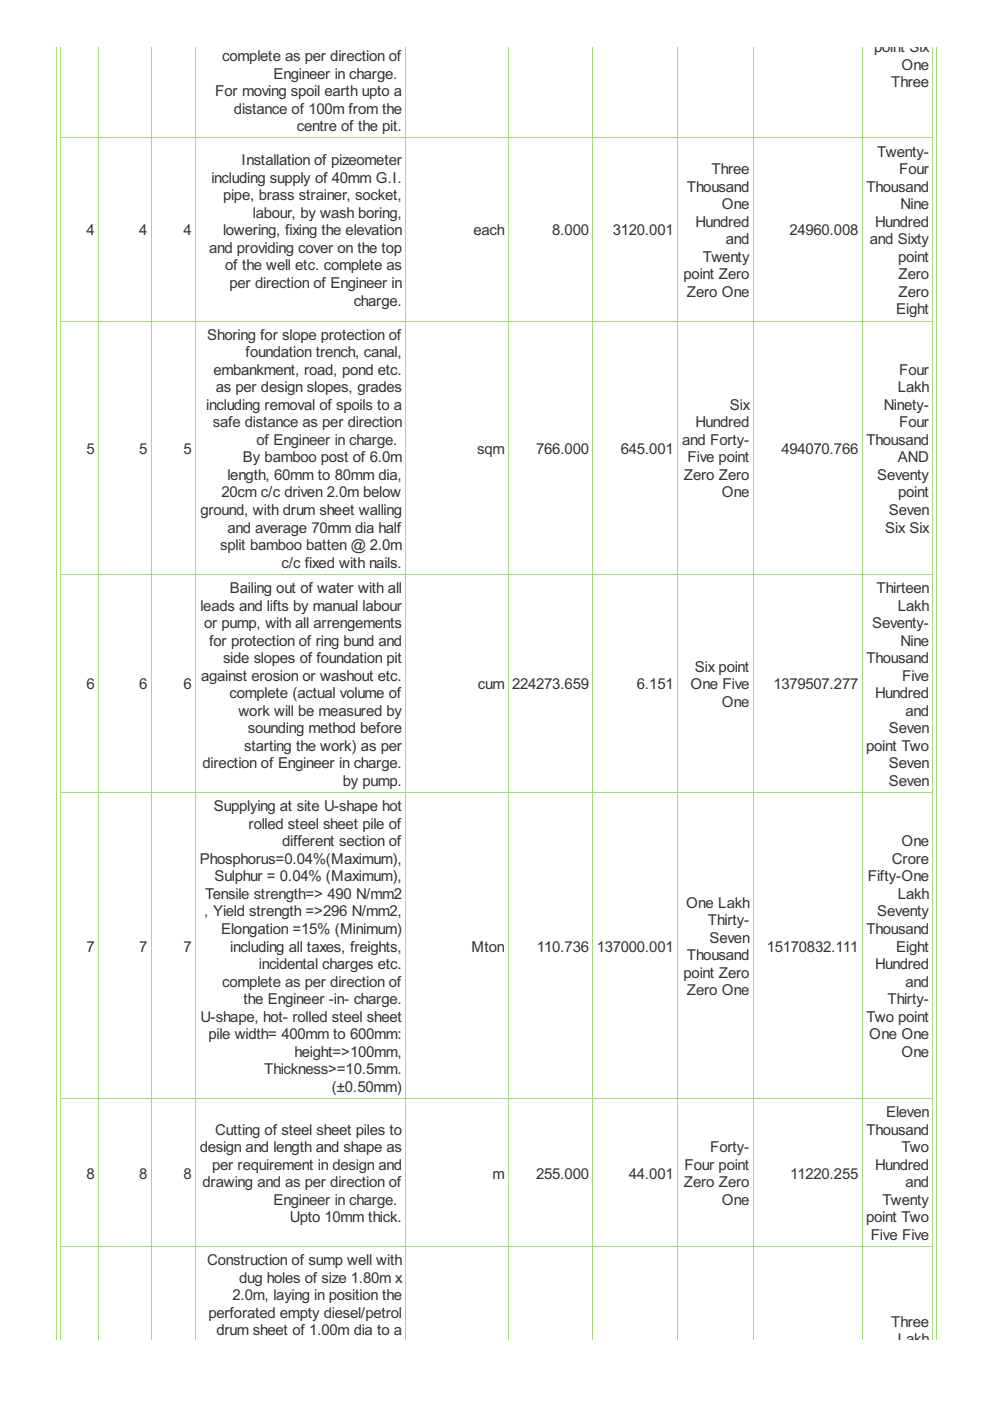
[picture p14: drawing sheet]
<svg xmlns="http://www.w3.org/2000/svg" width="210mm" height="297mm" viewBox="0 0 210 297" stroke-linecap="round" stroke-linejoin="round" font-family="sans-serif">
<defs><g id="words">
<g font-size="3.6" fill="#333">
<text x="185.3" y="11.1">point Six</text>
<text x="47.1" y="12.9">complete as per direction of</text>
<text x="58" y="16.6">Engineer in charge.</text>
<text x="191.1" y="14.8">One</text>
<text x="45.6" y="20.4">For moving spoil earth upto a</text>
<text x="188.9" y="18.5">Three</text>
<text x="49.6" y="24.1">distance of 100m from the</text>
<text x="62.9" y="27.8">centre of the pit.</text>
<text x="51.2" y="35.1">Installation of pizeometer</text>
<text x="186" y="33.2">Twenty-</text>
<text x="44.8" y="38.8">including supply of 40mm G.I.</text>
<text x="145.6" y="40.6">Thousand</text>
<text x="150.9" y="36.9">Three</text>
<text x="183.7" y="40.6">Thousand</text>
<text x="190.7" y="36.9">Four</text>
<text x="47.3" y="42.5">pipe, brass strainer, socket,</text>
<text x="53.6" y="46.2">labour, by wash boring,</text>
<text x="153" y="44.3">One</text>
<text x="191" y="44.3">Nine</text>
<text x="18.3" y="49.9">4</text>
<text x="29.5" y="49.9">4</text>
<text x="38.9" y="49.9">4</text>
<text x="44.3" y="53.6">and providing cover on the top</text>
<text x="47.3" y="49.9">lowering, fixing the elevation</text>
<text x="100.4" y="49.9">each</text>
<text x="117.1" y="49.9">8.000</text>
<text x="129.9" y="49.9">3120.001</text>
<text x="147.5" y="48.1">Hundred</text>
<text x="153.9" y="51.8">and</text>
<text x="167.4" y="49.9">24960.008</text>
<text x="184.4" y="51.8">and Sixty</text>
<text x="185.5" y="48.1">Hundred</text>
<text x="47.8" y="57.3">of the well etc. complete as</text>
<text x="144.9" y="59.2">point Zero</text>
<text x="149" y="55.5">Twenty</text>
<text x="190.4" y="55.5">point</text>
<text x="190.5" y="59.2">Zero</text>
<text x="48.7" y="61.1">per direction of Engineer in</text>
<text x="75" y="64.8">charge.</text>
<text x="145.6" y="62.9">Zero One</text>
<text x="190.5" y="62.9">Zero</text>
<text x="190" y="66.6">Eight</text>
<text x="43.9" y="72.1">Shoring for slope protection of</text>
<text x="52.1" y="75.8">foundation trench, canal,</text>
<text x="45.3" y="79.5">embankment, road, pond etc.</text>
<text x="45.7" y="83.2">as per design slopes, grades</text>
<text x="190.3" y="83.2">Lakh</text>
<text x="190.7" y="79.5">Four</text>
<text x="43.7" y="86.9">including removal of spoils to a</text>
<text x="154.7" y="86.9">Six</text>
<text x="187.4" y="86.9">Ninety-</text>
<text x="45.1" y="90.6">safe distance as per direction</text>
<text x="54.4" y="94.3">of Engineer in charge.</text>
<text x="144.6" y="94.3">and Forty-</text>
<text x="147.5" y="90.6">Hundred</text>
<text x="183.7" y="94.3">Thousand</text>
<text x="190.7" y="90.6">Four</text>
<text x="18.3" y="96.2">5</text>
<text x="29.5" y="96.2">5</text>
<text x="38.9" y="96.2">5</text>
<text x="48.2" y="101.8">length, 60mm to 80mm dia,</text>
<text x="51.5" y="98.1">By bamboo post of 6.0m</text>
<text x="101.1" y="96.2">sqm</text>
<text x="113.7" y="96.2">766.000</text>
<text x="131.6" y="96.2">645.001</text>
<text x="145" y="101.8">Zero Zero</text>
<text x="145.8" y="98.1">Five point</text>
<text x="165.7" y="96.2">494070.766</text>
<text x="186" y="101.8">Seventy</text>
<text x="190.3" y="98.1">AND</text>
<text x="47" y="105.5">20cm c/c driven 2.0m below</text>
<text x="153" y="105.5">One</text>
<text x="190.4" y="105.5">point</text>
<text x="42.5" y="109.2">ground, with drum sheet walling</text>
<text x="48.2" y="112.9">and average 70mm dia half</text>
<text x="187.7" y="112.9">Six Six</text>
<text x="188.5" y="109.2">Seven</text>
<text x="46.7" y="116.6">split bamboo batten @ 2.0m</text>
<text x="48.7" y="125.8">Bailing out of water with all</text>
<text x="59.7" y="120.3">c/c fixed with nails.</text>
<text x="185.9" y="125.8">Thirteen</text>
<text x="42.5" y="129.5">leads and lifts by manual labour</text>
<text x="190.3" y="129.5">Lakh</text>
<text x="43.3" y="133.2">or pump, with all arrengements</text>
<text x="44.3" y="136.9">for protection of ring bund and</text>
<text x="184.9" y="133.2">Seventy-</text>
<text x="191" y="136.9">Nine</text>
<text x="47.3" y="140.6">side slopes of foundation pit</text>
<text x="147.3" y="142.5">Six point</text>
<text x="183.7" y="140.6">Thousand</text>
<text x="18.3" y="146.2">6</text>
<text x="29.5" y="146.2">6</text>
<text x="38.9" y="146.2">6</text>
<text x="42.6" y="144.3">against erosion or washout etc.</text>
<text x="48.7" y="148">complete (actual volume of</text>
<text x="101.3" y="146.2">cum</text>
<text x="108.6" y="146.2">224273.659</text>
<text x="135" y="146.2">6.151</text>
<text x="146.4" y="146.2">One Five</text>
<text x="153" y="149.9">One</text>
<text x="164" y="146.2">1379507.277</text>
<text x="185.5" y="148">Hundred</text>
<text x="191.3" y="144.3">Five</text>
<text x="50.5" y="151.8">work will be measured by</text>
<text x="52.6" y="155.5">sounding method before</text>
<text x="188.5" y="155.5">Seven</text>
<text x="192" y="151.8">and</text>
<text x="51.8" y="159.2">starting the work) as per</text>
<text x="183.6" y="159.2">point Two</text>
<text x="43" y="162.9">direction of Engineer in charge.</text>
<text x="72.7" y="166.6">by pump.</text>
<text x="188.5" y="162.9">Seven</text>
<text x="188.5" y="166.6">Seven</text>
<text x="45.3" y="172">Supplying at site U-shape hot</text>
<text x="52.7" y="175.7">rolled steel sheet pile of</text>
<text x="59.8" y="179.5">different section of</text>
<text x="191.1" y="179.5">One</text>
<text x="42.4" y="183.2">Phosphorus=0.04%(Maximum),</text>
<text x="189.1" y="183.2">Crore</text>
<text x="43.5" y="190.6">Tensile strength=&gt; 490 N/mm2</text>
<text x="45.5" y="186.9">Sulphur = 0.04% (Maximum),</text>
<text x="184" y="186.9">Fifty-One</text>
<text x="190.3" y="190.6">Lakh</text>
<text x="43.3" y="194.3">, Yield strength =&gt;296 N/mm2,</text>
<text x="145.5" y="192.5">One Lakh</text>
<text x="150.1" y="196.2">Thirty-</text>
<text x="186" y="194.3">Seventy</text>
<text x="18.3" y="201.7">7</text>
<text x="29.5" y="201.7">7</text>
<text x="38.9" y="201.7">7</text>
<text x="46.9" y="198">Elongation =15% (Minimum)</text>
<text x="48.8" y="201.7">including all taxes, freights,</text>
<text x="100" y="201.7">Mton</text>
<text x="113.8" y="201.7">110.736</text>
<text x="126.5" y="201.7">137000.001</text>
<text x="145.6" y="203.6">Thousand</text>
<text x="150.4" y="199.9">Seven</text>
<text x="162.6" y="201.7">15170832.111</text>
<text x="183.7" y="198">Thousand</text>
<text x="190" y="201.7">Eight</text>
<text x="47.1" y="209.2">complete as per direction of</text>
<text x="54.9" y="205.5">incidental charges etc.</text>
<text x="144.9" y="207.3">point Zero</text>
<text x="185.5" y="205.5">Hundred</text>
<text x="192" y="209.2">and</text>
<text x="51.6" y="212.9">the Engineer -in- charge.</text>
<text x="145.6" y="211">Zero One</text>
<text x="188.2" y="212.9">Thirty-</text>
<text x="42.5" y="216.6">U-shape, hot- rolled steel sheet</text>
<text x="44.2" y="220.3">pile width= 400mm to 600mm:</text>
<text x="183.7" y="216.6">Two point</text>
<text x="184.3" y="220.3">One One</text>
<text x="56" y="227.7">Thickness&gt;=10.5mm.</text>
<text x="62.5" y="224">height=&gt;100mm,</text>
<text x="191.1" y="224">One</text>
<text x="70.3" y="231.5">(±0.50mm)</text>
<text x="187.9" y="236.9">Eleven</text>
<text x="42.3" y="244.3">design and length and shape as</text>
<text x="45.6" y="240.6">Cutting of steel sheet piles to</text>
<text x="150.6" y="244.3">Forty-</text>
<text x="183.7" y="240.6">Thousand</text>
<text x="191.1" y="244.3">Two</text>
<text x="18.3" y="249.9">8</text>
<text x="29.5" y="249.9">8</text>
<text x="38.9" y="249.9">8</text>
<text x="43" y="251.7">drawing and as per direction of</text>
<text x="45" y="248">per requirement in design and</text>
<text x="104.4" y="249.9">m</text>
<text x="113.7" y="249.9">255.000</text>
<text x="133.3" y="249.9">44.001</text>
<text x="145" y="251.7">Zero Zero</text>
<text x="145.2" y="248">Four point</text>
<text x="167.5" y="249.9">11220.255</text>
<text x="185.5" y="248">Hundred</text>
<text x="192" y="251.7">and</text>
<text x="58" y="255.4">Engineer in charge.</text>
<text x="153" y="255.4">One</text>
<text x="187.1" y="255.4">Twenty</text>
<text x="61.4" y="259.2">Upto 10mm thick.</text>
<text x="183.6" y="259.2">point Two</text>
<text x="184.6" y="262.9">Five Five</text>
<text x="43.9" y="268.3">Construction of sump well with</text>
<text x="49.3" y="275.7">2.0m, laying in position the</text>
<text x="50.7" y="272">dug holes of size 1.80m x</text>
<text x="44.2" y="279.4">perforated empty diesel/petrol</text>
<text x="188.9" y="281.3">Three</text>
<text x="45.9" y="283.1">drum sheet of 1.00m dia to a</text>
<text x="190.3" y="285">Lakh</text>
</g>
</g></defs>
<g fill="none" stroke="#a8da7f" stroke-width=".21">
<path d="M11.9 9.9v274.1M12.9 9.9v274.1M20.9 9.9v274.1M32 9.9v274.1M41.5 9.9v274.1M86.1 9.9v274.1M107.7 9.9v274.1M125.7 9.9v274.1M143.6 9.9v274.1M159.7 9.9v274.1M182.8 9.9v274.1M197.8 9.9v274.1"/>
<path d="M198.6 9.9v274.1M12.8 29.3h185.1M12.8 68.1h185.1M12.8 121.8h185.1M12.8 168.1h185.1M12.8 232.9h185.1M12.8 264.3h185.1"/>
</g>
<use href="#words"/>
</svg>
